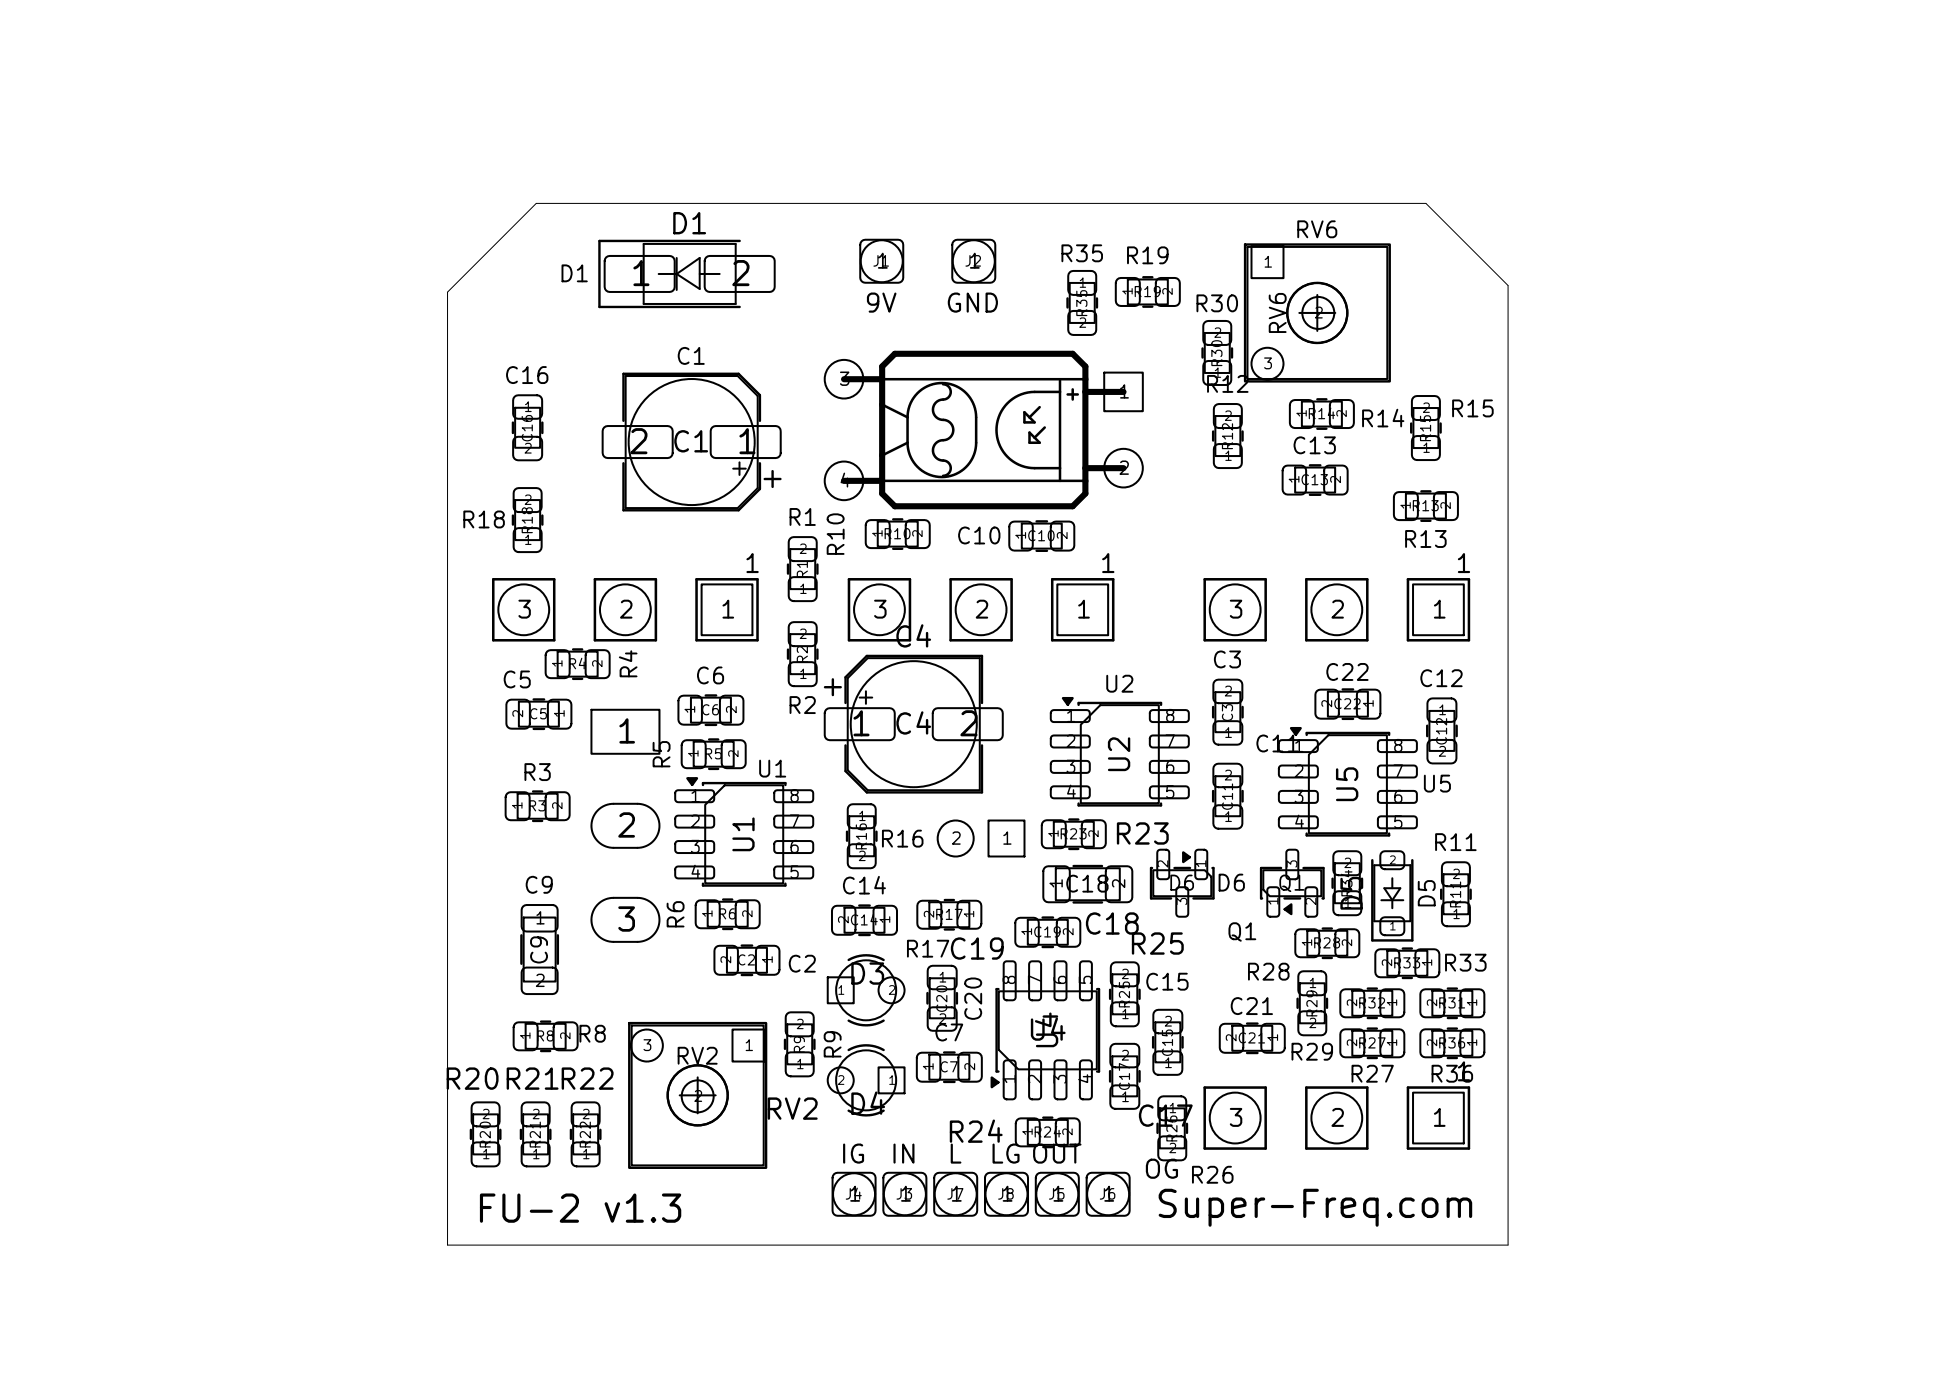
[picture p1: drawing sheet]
<svg xmlns="http://www.w3.org/2000/svg" width="297mm" height="210mm" viewBox="0 0 297 210" stroke-linecap="round" stroke-linejoin="round" font-family="sans-serif">
<defs><g id="words">
<g font-size="4">
<text x="174.9" y="185.8">Super-Freq.com</text>
<text x="71.7" y="186.5">FU-2 v1.3</text>
</g>
<g font-size="3.5">
<text x="95.3" y="44.3">1</text>
<text x="110.5" y="44.3">2</text>
<text x="95" y="69.8">2</text>
<text x="111.4" y="69.8">1</text>
<text x="128.7" y="112.6">1</text>
<text x="145.1" y="112.6">2</text>
</g>
<g font-size="3.4">
<text x="93.2" y="113.7">1</text>
<text x="93.2" y="127.9">2</text>
<text x="93.2" y="142.2">3</text>
</g>
<g font-size="3">
<text x="101.3" y="36.3">D1</text>
<text x="101.6" y="69.4">C1</text>
<text x="135.3" y="99">C4</text>
<text x="135.3" y="112.2">C4</text>
<text x="172.3" y="117.9" transform="rotate(-90 172.3 117.9)">U2</text>
<text x="206.9" y="122.4" transform="rotate(-90 206.9 122.4)">U5</text>
<text x="115.3" y="130" transform="rotate(-90 115.3 130)">U1</text>
<text x="168.7" y="128.9">R23</text>
<text x="164.1" y="142.6">C18</text>
<text x="207.6" y="138.9" transform="rotate(-90 207.6 138.9)">D5</text>
<text x="143.6" y="146.4">C19</text>
<text x="170.9" y="145.6">R25</text>
<text x="128.3" y="150.2">D3</text>
<text x="155.6" y="158.7">U4</text>
<text x="161.3" y="159.8" transform="rotate(-90 161.3 159.8)">U4</text>
<text x="66.9" y="166.1">R20R21R22</text>
<text x="115.7" y="170.7">RV2</text>
<text x="128.3" y="169.9">D4</text>
<text x="172.1" y="171.7">C17</text>
<text x="143.3" y="174.1">R24</text>
</g>
<g font-size="2.7">
<text x="130.9" y="48.1">9V</text>
<text x="143.2" y="48.1">GND</text>
<text x="112.6" y="87.6">1</text>
<text x="166.6" y="87.6">1</text>
<text x="220.6" y="87.6">1</text>
<text x="220.6" y="164.7">1</text>
<text x="127.2" y="177.2">IG</text>
<text x="134.8" y="177.2">IN</text>
<text x="143.5" y="177.2">L</text>
<text x="149.9" y="177.2">LG OUT</text>
<text x="173.3" y="179.5">OG</text>
</g>
<g font-size="2.6">
<text x="78.2" y="94.5">3</text>
<text x="93.6" y="94.5">2</text>
<text x="109" y="94.5">1</text>
<text x="132.2" y="94.5">3</text>
<text x="147.6" y="94.5">2</text>
<text x="163" y="94.5">1</text>
<text x="186.2" y="94.5">3</text>
<text x="201.6" y="94.5">2</text>
<text x="217" y="94.5">1</text>
<text x="186.2" y="171.6">3</text>
<text x="201.6" y="171.6">2</text>
<text x="217" y="171.6">1</text>
</g>
<g font-size="2.4">
<text x="160.4" y="40.4">R35</text>
<text x="170.4" y="40.7">R19</text>
<text x="196.2" y="36.7">RV6</text>
<text x="84.5" y="43.4">D1</text>
<text x="180.9" y="48">R30</text>
<text x="195.9" y="51.2" transform="rotate(-90 195.9 51.2)">RV6</text>
<text x="76.2" y="58.9">C16</text>
<text x="102.3" y="56">C1</text>
<text x="182.5" y="60.2">R12</text>
<text x="206" y="65.4">R14</text>
<text x="219.7" y="63.9">R15</text>
<text x="195.8" y="69.5">C13</text>
<text x="69.6" y="80.8">R18</text>
<text x="119.1" y="80.4">R1</text>
<text x="144.8" y="83.2">C10</text>
<text x="212.6" y="83.7">R13</text>
<text x="128.8" y="84.9" transform="rotate(-90 128.8 84.9)">R10</text>
<text x="75.9" y="105">C5</text>
<text x="97.3" y="103.5" transform="rotate(-90 97.3 103.5)">R4</text>
<text x="105.2" y="104.4">C6</text>
<text x="167.2" y="105.7">U2</text>
<text x="183.7" y="102">C3</text>
<text x="200.7" y="103.9">C22</text>
<text x="215" y="104.9">C12</text>
<text x="119.1" y="108.9">R2</text>
<text x="78.9" y="119.1">R3</text>
<text x="102.4" y="117.1" transform="rotate(-90 102.4 117.1)">R5</text>
<text x="114.5" y="118.6">U1</text>
<text x="190.1" y="114.8">C11</text>
<text x="215.4" y="120.9">U5</text>
<text x="133.2" y="129.2">R16</text>
<text x="217.1" y="129.7">R11</text>
<text x="79.2" y="136.2">C9</text>
<text x="127.4" y="136.3">C14</text>
<text x="161.3" y="136">C18</text>
<text x="184.3" y="135.9">D6</text>
<text x="104.5" y="141.4" transform="rotate(-90 104.5 141.4)">R6</text>
<text x="185.9" y="143.3">Q1</text>
<text x="218.5" y="138.2" transform="rotate(-90 218.5 138.2)">D5</text>
<text x="83.8" y="146.8" transform="rotate(-90 83.8 146.8)">C9</text>
<text x="119.1" y="148.2">C2</text>
<text x="137" y="145.9">R17</text>
<text x="188.7" y="149.4">R28</text>
<text x="218.6" y="148">R33</text>
<text x="149.6" y="155.3" transform="rotate(-90 149.6 155.3)">C20</text>
<text x="173.4" y="150.9">C15</text>
<text x="186.2" y="154.6">C21</text>
<text x="87.3" y="158.8">R8</text>
<text x="128.3" y="161.1" transform="rotate(-90 128.3 161.1)">R9</text>
<text x="141.4" y="158.6">C7</text>
<text x="195.3" y="161.5">R29</text>
<text x="102.2" y="162.1">RV2</text>
<text x="204.4" y="164.9">R27</text>
<text x="216.6" y="164.9">R36</text>
<text x="180.2" y="180.2">R26</text>
</g>
<g font-size="2.2">
<text x="132.7" y="41.3">1</text>
<text x="146.7" y="41.3">1</text>
<text x="177" y="135.7">D6</text>
<text x="193.7" y="135.7">Q1</text>
<text x="128.5" y="182.9">1</text>
<text x="136.2" y="182.9">1</text>
<text x="143.9" y="182.9">1</text>
<text x="151.7" y="182.9">1</text>
<text x="159.4" y="182.9">1</text>
<text x="167.1" y="182.9">1</text>
</g>
<g font-size="2">
<text x="127.1" y="59">3</text>
<text x="169.5" y="61">1</text>
<text x="127.1" y="74.5">4</text>
<text x="169.5" y="72.5">2</text>
</g>
<g font-size="1.8">
<text x="161.5" y="110.1">1</text>
<text x="161.5" y="113.9">2</text>
<text x="176.6" y="113.9">7</text>
<text x="176.6" y="110.1">8</text>
<text x="161.5" y="117.8">3</text>
<text x="176.6" y="117.8">6</text>
<text x="196.1" y="114.6">1</text>
<text x="196.1" y="118.5">2</text>
<text x="211.2" y="118.5">7</text>
<text x="211.2" y="114.6">8</text>
<text x="104.5" y="122.2">1</text>
<text x="119.5" y="122.2">8</text>
<text x="161.5" y="121.6">4</text>
<text x="176.6" y="121.6">5</text>
<text x="196.1" y="122.3">3</text>
<text x="211.2" y="122.3">6</text>
<text x="104.5" y="126.1">2</text>
<text x="104.5" y="129.9">3</text>
<text x="119.5" y="129.9">6</text>
<text x="119.5" y="126.1">7</text>
<text x="144.1" y="128.6">2</text>
<text x="151.8" y="128.6">1</text>
<text x="196.1" y="126.2">4</text>
<text x="211.2" y="126.2">5</text>
<text x="104.5" y="133.8">4</text>
<text x="119.5" y="133.8">5</text>
<text x="161.7" y="135.1" transform="rotate(-90 161.7 135.1)">1</text>
<text x="171.2" y="135.1" transform="rotate(-90 171.2 135.1)">2</text>
<text x="81" y="140.7">1</text>
<text x="154.6" y="149.7" transform="rotate(-90 154.6 149.7)">8</text>
<text x="158.5" y="149.7" transform="rotate(-90 158.5 149.7)">7</text>
<text x="162.3" y="149.7" transform="rotate(-90 162.3 149.7)">6</text>
<text x="166.2" y="149.7" transform="rotate(-90 166.2 149.7)">5</text>
<text x="81" y="150.2">2</text>
<text x="154.6" y="164.8" transform="rotate(-90 154.6 164.8)">1</text>
<text x="158.5" y="164.8" transform="rotate(-90 158.5 164.8)">2</text>
<text x="162.3" y="164.8" transform="rotate(-90 162.3 164.8)">3</text>
<text x="166.2" y="164.8" transform="rotate(-90 166.2 164.8)">4</text>
</g>
<g font-size="1.6">
<text x="132.3" y="40.9">J1</text>
<text x="146.2" y="40.9">J2</text>
<text x="191.5" y="41">1</text>
<text x="199.3" y="48.7">2</text>
<text x="191.5" y="56.4">3</text>
<text x="97.4" y="159.9">3</text>
<text x="112.8" y="159.9">1</text>
<text x="105.1" y="167.6">2</text>
<text x="128.1" y="182.4">J4</text>
<text x="135.8" y="182.4">J3</text>
<text x="143.5" y="182.4">J7</text>
<text x="151.2" y="182.4">J8</text>
<text x="158.9" y="182.4">J5</text>
<text x="166.6" y="182.4">J6</text>
</g>
<g font-size="1.5">
<text x="171.8" y="45.5">R19</text>
<text x="165.4" y="48.4" transform="rotate(-90 165.4 48.4)">R35</text>
<text x="185.9" y="56" transform="rotate(-90 185.9 56)">R30</text>
<text x="79.3" y="62.9">1</text>
<text x="198.2" y="64">R14</text>
<text x="79.3" y="69.2">2</text>
<text x="81.2" y="67.3" transform="rotate(-90 81.2 67.3)">C16</text>
<text x="187.5" y="68.6" transform="rotate(-90 187.5 68.6)">R12</text>
<text x="217.6" y="67.4" transform="rotate(-90 217.6 67.4)">R15</text>
<text x="197.2" y="74">C13</text>
<text x="197.6" y="73.6" transform="rotate(-90 197.6 73.6)">1</text>
<text x="203.9" y="73.6" transform="rotate(-90 203.9 73.6)">2</text>
<text x="214" y="78">R13</text>
<text x="81.2" y="81.3" transform="rotate(-90 81.2 81.3)">R18</text>
<text x="133.8" y="82.2">R10</text>
<text x="155.7" y="82.5">C10</text>
<text x="156.1" y="82.1" transform="rotate(-90 156.1 82.1)">1</text>
<text x="162.4" y="82.1" transform="rotate(-90 162.4 82.1)">2</text>
<text x="123" y="88" transform="rotate(-90 123 88)">R1</text>
<text x="86" y="101.9">R4</text>
<text x="123" y="101" transform="rotate(-90 123 101)">R2</text>
<text x="185.6" y="106">2</text>
<text x="202.5" y="107.6" transform="rotate(-90 202.5 107.6)">2</text>
<text x="208.8" y="107.6" transform="rotate(-90 208.8 107.6)">1</text>
<text x="79.8" y="109.1" transform="rotate(-90 79.8 109.1)">2</text>
<text x="80.1" y="109.5">C5</text>
<text x="86.1" y="109.1" transform="rotate(-90 86.1 109.1)">1</text>
<text x="105.9" y="108.5" transform="rotate(-90 105.9 108.5)">1</text>
<text x="106.2" y="108.9">C6</text>
<text x="112.2" y="108.5" transform="rotate(-90 112.2 108.5)">2</text>
<text x="185.6" y="112.3">1</text>
<text x="187.5" y="109.8" transform="rotate(-90 187.5 109.8)">C3</text>
<text x="202.1" y="108">C22</text>
<text x="218.1" y="108.9">1</text>
<text x="220" y="113.3" transform="rotate(-90 220 113.3)">C12</text>
<text x="106.6" y="115.6">R5</text>
<text x="185.6" y="118.8">2</text>
<text x="218.1" y="115.2">2</text>
<text x="79.9" y="123.5">R3</text>
<text x="185.6" y="125.1">1</text>
<text x="187.5" y="123.2" transform="rotate(-90 187.5 123.2)">C11</text>
<text x="131.9" y="129.3" transform="rotate(-90 131.9 129.3)">R16</text>
<text x="160.5" y="127.7">R23</text>
<text x="177.7" y="131.9" transform="rotate(-90 177.7 131.9)">2</text>
<text x="183.5" y="131.9" transform="rotate(-90 183.5 131.9)">1</text>
<text x="197.3" y="131.9" transform="rotate(-90 197.3 131.9)">3</text>
<text x="180.6" y="137.6" transform="rotate(-90 180.6 137.6)">3</text>
<text x="194.4" y="137.6" transform="rotate(-90 194.4 137.6)">1</text>
<text x="200.2" y="137.6" transform="rotate(-90 200.2 137.6)">2</text>
<text x="205.6" y="136.4" transform="rotate(-90 205.6 136.4)">R34</text>
<text x="108.7" y="139.9">R6</text>
<text x="128.8" y="140.8">C14</text>
<text x="129.2" y="140.4" transform="rotate(-90 129.2 140.4)">2</text>
<text x="135.5" y="140.4" transform="rotate(-90 135.5 140.4)">1</text>
<text x="141.7" y="140">R17</text>
<text x="156.6" y="142.6">C19</text>
<text x="157" y="142.2" transform="rotate(-90 157 142.2)">1</text>
<text x="163.3" y="142.2" transform="rotate(-90 163.3 142.2)">2</text>
<text x="222.1" y="138.1" transform="rotate(-90 222.1 138.1)">R11</text>
<text x="111.3" y="146.4" transform="rotate(-90 111.3 146.4)">2</text>
<text x="111.7" y="146.9">C2</text>
<text x="117.6" y="146.4" transform="rotate(-90 117.6 146.4)">1</text>
<text x="142.3" y="149.5">1</text>
<text x="199" y="144.3">R28</text>
<text x="211.2" y="147.3">R33</text>
<text x="142.3" y="155.8">2</text>
<text x="144.2" y="153.9" transform="rotate(-90 144.2 153.9)">C20</text>
<text x="171.9" y="153.3" transform="rotate(-90 171.9 153.3)">R25</text>
<text x="200.3" y="154.7" transform="rotate(-90 200.3 154.7)">R29</text>
<text x="205.9" y="153.4">R32</text>
<text x="218" y="153.4">R31</text>
<text x="81.1" y="158.4">R8</text>
<text x="122.5" y="160.2" transform="rotate(-90 122.5 160.2)">R9</text>
<text x="170" y="161.3">2</text>
<text x="176.5" y="156.1">2</text>
<text x="178.4" y="160.6" transform="rotate(-90 178.4 160.6)">C15</text>
<text x="187.6" y="158.7">C21</text>
<text x="188" y="158.3" transform="rotate(-90 188 158.3)">2</text>
<text x="194.3" y="158.3" transform="rotate(-90 194.3 158.3)">1</text>
<text x="205.9" y="159.5">R27</text>
<text x="218" y="159.5">R36</text>
<text x="142" y="162.7" transform="rotate(-90 142 162.7)">1</text>
<text x="142.4" y="163.1">C7</text>
<text x="148.3" y="162.7" transform="rotate(-90 148.3 162.7)">2</text>
<text x="170" y="167.6">1</text>
<text x="171.9" y="165.7" transform="rotate(-90 171.9 165.7)">C17</text>
<text x="176.5" y="162.4">1</text>
<text x="156.6" y="173">R24</text>
<text x="179.1" y="173.6" transform="rotate(-90 179.1 173.6)">R26</text>
<text x="74.9" y="174.5" transform="rotate(-90 74.9 174.5)">R20</text>
<text x="82.5" y="174.5" transform="rotate(-90 82.5 174.5)">R21</text>
<text x="90" y="174.5" transform="rotate(-90 90 174.5)">R22</text>
</g>
<g font-size="1.4">
<text x="163.5" y="44">1</text>
<text x="172.2" y="45" transform="rotate(-90 172.2 45)">1</text>
<text x="178.3" y="45" transform="rotate(-90 178.3 45)">2</text>
<text x="163.5" y="50.1">2</text>
<text x="184" y="51.6">2</text>
<text x="184" y="57.7">1</text>
<text x="185.6" y="64.2">2</text>
<text x="198.7" y="63.5" transform="rotate(-90 198.7 63.5)">1</text>
<text x="204.7" y="63.5" transform="rotate(-90 204.7 63.5)">2</text>
<text x="215.7" y="63">2</text>
<text x="185.6" y="70.3">1</text>
<text x="215.7" y="69.1">1</text>
<text x="79.4" y="77">2</text>
<text x="214.5" y="77.5" transform="rotate(-90 214.5 77.5)">1</text>
<text x="220.5" y="77.5" transform="rotate(-90 220.5 77.5)">2</text>
<text x="79.4" y="83">1</text>
<text x="134.3" y="81.8" transform="rotate(-90 134.3 81.8)">1</text>
<text x="140.4" y="81.8" transform="rotate(-90 140.4 81.8)">2</text>
<text x="121.1" y="84.4">2</text>
<text x="121.1" y="90.5">1</text>
<text x="85.7" y="101.5" transform="rotate(-90 85.7 101.5)">1</text>
<text x="91.8" y="101.5" transform="rotate(-90 91.8 101.5)">2</text>
<text x="121.1" y="97.3">2</text>
<text x="121.1" y="103.4">1</text>
<text x="106.4" y="115.2" transform="rotate(-90 106.4 115.2)">1</text>
<text x="112.4" y="115.2" transform="rotate(-90 112.4 115.2)">2</text>
<text x="79.6" y="123" transform="rotate(-90 79.6 123)">1</text>
<text x="85.7" y="123" transform="rotate(-90 85.7 123)">2</text>
<text x="130.1" y="124.9">1</text>
<text x="130.1" y="131">2</text>
<text x="161" y="127.3" transform="rotate(-90 161 127.3)">1</text>
<text x="167.1" y="127.3" transform="rotate(-90 167.1 127.3)">2</text>
<text x="203.8" y="132.1">2</text>
<text x="220.2" y="133.7">2</text>
<text x="108.5" y="139.4" transform="rotate(-90 108.5 139.4)">1</text>
<text x="114.6" y="139.4" transform="rotate(-90 114.6 139.4)">2</text>
<text x="142.1" y="139.5" transform="rotate(-90 142.1 139.5)">2</text>
<text x="148.2" y="139.5" transform="rotate(-90 148.2 139.5)">1</text>
<text x="199.5" y="143.8" transform="rotate(-90 199.5 143.8)">1</text>
<text x="203.8" y="138.1">1</text>
<text x="205.6" y="143.8" transform="rotate(-90 205.6 143.8)">2</text>
<text x="220.2" y="139.8">1</text>
<text x="170" y="148.9">2</text>
<text x="211.6" y="146.9" transform="rotate(-90 211.6 146.9)">2</text>
<text x="217.7" y="146.9" transform="rotate(-90 217.7 146.9)">1</text>
<text x="170" y="155">1</text>
<text x="198.5" y="150.3">1</text>
<text x="206.3" y="152.9" transform="rotate(-90 206.3 152.9)">2</text>
<text x="212.4" y="152.9" transform="rotate(-90 212.4 152.9)">1</text>
<text x="218.5" y="152.9" transform="rotate(-90 218.5 152.9)">2</text>
<text x="224.5" y="152.9" transform="rotate(-90 224.5 152.9)">1</text>
<text x="80.9" y="158" transform="rotate(-90 80.9 158)">1</text>
<text x="86.9" y="158" transform="rotate(-90 86.9 158)">2</text>
<text x="120.7" y="156.5">2</text>
<text x="198.5" y="156.4">2</text>
<text x="206.3" y="159" transform="rotate(-90 206.3 159)">2</text>
<text x="212.4" y="159" transform="rotate(-90 212.4 159)">1</text>
<text x="218.5" y="159" transform="rotate(-90 218.5 159)">2</text>
<text x="224.5" y="159" transform="rotate(-90 224.5 159)">1</text>
<text x="120.7" y="162.6">1</text>
<text x="73" y="170.2">2</text>
<text x="80.6" y="170.2">2</text>
<text x="88.2" y="170.2">2</text>
<text x="157.1" y="172.5" transform="rotate(-90 157.1 172.5)">1</text>
<text x="163.1" y="172.5" transform="rotate(-90 163.1 172.5)">2</text>
<text x="177.2" y="169.3">1</text>
<text x="73" y="176.2">1</text>
<text x="80.6" y="176.2">1</text>
<text x="88.2" y="176.2">1</text>
<text x="177.2" y="175.3">2</text>
</g>
<g font-size="1.3">
<text x="126.9" y="151.3">1</text>
<text x="134.6" y="151.3">2</text>
<text x="126.9" y="164.9">2</text>
<text x="134.6" y="164.9">1</text>
</g>
<g font-size="1.2">
<text x="210.7" y="131.5">2</text>
<text x="210.7" y="141.5">1</text>
</g>
</g></defs>
<g fill="none" stroke="#000" stroke-width=".3">
<path d="M92 39.1l.5-.3h9.1a.76 .76 0 0 1 .8 .8v3.9a.76 .76 0 0 1-.8 .8h-9.1a.76 .76 0 0 1-.7-.8v-3.9zM97.7 37h14v9.1h-14zM102.7 39.1v4.9M107.2 39.1l.5-.3h9.1a.76 .76 0 0 1 .8 .8v3.9a.76 .76 0 0 1-.8 .8h-9.1a.76 .76 0 0 1-.8-.8v-3.9zM130.8 36.6l.5-.2h5a.76 .76 0 0 1 .8 .7v5a.76 .76 0 0 1-.8 .8h-5a.76 .76 0 0 1-.7-.8v-5zM144.7 36.6l.6-.2h5a.76 .76 0 0 1 .7 .7v5a.76 .76 0 0 1-.7 .8h-5a.76 .76 0 0 1-.8-.8v-5zM189.3 37.5h21.2v20h-21.2zM189.9 37.3h4.9v4.9h-4.9zM95 57.1h17l3 3v14l-3 3h-17zM100 41.6h2.7M102.7 41.6l3.5-2.5v4.7zM106.2 41.6h3"/>
<path d="M162.3 41.3l.6-.2h2.7a.76 .76 0 0 1 .8 .8v2.1a.76 .76 0 0 1-.8 .8h-2.7a.76 .76 0 0 1-.8-.8v-2.1zM162.3 47.4l.6-.2h2.7a.76 .76 0 0 1 .8 .7v2.2a.76 .76 0 0 1-.8 .7h-2.7a.76 .76 0 0 1-.8-.7v-2.2zM162.3 42.9h3.8v6.1h-3.8zM167.6 56.5h5.8v5.9h-5.8zM169.6 42.4l.5-.2h2.1a.76 .76 0 0 1 .8 .7v2.8a.76 .76 0 0 1-.8 .7h-2.1a.76 .76 0 0 1-.8-.7v-2.8zM171.2 42.4h6v3.8h-6zM175.6 42.4l.6-.2h2.1a.76 .76 0 0 1 .8 .7v2.8a.76 .76 0 0 1-.8 .7h-2.1a.76 .76 0 0 1-.8-.7v-2.8zM182.8 55l.6-.2h2.7a.76 .76 0 0 1 .8 .7v2.2a.76 .76 0 0 1-.8 .7h-2.7a.76 .76 0 0 1-.8-.7v-2.2zM182.8 48.9l.6-.2h2.7a.76 .76 0 0 1 .8 .8v2.1a.76 .76 0 0 1-.8 .7h-2.7a.76 .76 0 0 1-.8-.7v-2.1zM182.8 50.5h3.8v6.1h-3.8zM197.2 47.5h5.5M199.9 44.8v5.4"/>
<path d="M78.1 60.2l.5-.2h2.9a.76 .76 0 0 1 .8 .7v2.1a.76 .76 0 0 1-.8 .7h-2.9a.76 .76 0 0 1-.7-.7v-2.1zM78.1 66.5l.5-.2h2.9a.76 .76 0 0 1 .8 .7v2.1a.76 .76 0 0 1-.8 .7h-2.9a.76 .76 0 0 1-.7-.7v-2.1zM78.2 74.3l.5-.2h2.7a.76 .76 0 0 1 .8 .7v2.1a.76 .76 0 0 1-.8 .8h-2.7a.76 .76 0 0 1-.7-.8v-2.1zM78.2 75.9h3.8v6.1h-3.8zM78.2 61.9h3.8v6h-3.8zM91.7 64.9l.5-.3h9.1a.76 .76 0 0 1 .8 .8v3.3a.76 .76 0 0 1-.8 .8h-9.1a.76 .76 0 0 1-.7-.8v-3.3zM108.1 64.9l.5-.3h9.1a.76 .76 0 0 1 .8 .8v3.3a.76 .76 0 0 1-.8 .8h-9.1a.76 .76 0 0 1-.7-.8v-3.3zM111.3 71.1h1.9M112.2 70.2v1.9M131.6 79.1l.5-.2h2.2a.76 .76 0 0 1 .7 .8v2.7a.76 .76 0 0 1-.7 .8h-2.2a.76 .76 0 0 1-.7-.8v-2.7zM133.2 79.1h6.1v3.8h-6.1zM137.7 79.1l.5-.2h2.1a.76 .76 0 0 1 .8 .8v2.7a.76 .76 0 0 1-.8 .8h-2.1a.76 .76 0 0 1-.7-.8v-2.7z"/>
<path d="M153.4 79.4l.5-.3h2.1a.76 .76 0 0 1 .7 .8v2.9a.76 .76 0 0 1-.7 .7h-2.1a.76 .76 0 0 1-.7-.7v-2.9zM155.1 79.4h6v3.8h-6zM159.7 79.4l.5-.3h2.1a.76 .76 0 0 1 .7 .8v2.9a.76 .76 0 0 1-.7 .7h-2.1a.76 .76 0 0 1-.7-.7v-2.9zM184.4 67.6l.6-.2h2.7a.76 .76 0 0 1 .8 .7v2.2a.76 .76 0 0 1-.8 .7h-2.7a.76 .76 0 0 1-.8-.7v-2.2zM184.4 61.5l.6-.2h2.7a.76 .76 0 0 1 .8 .8v2.1a.76 .76 0 0 1-.8 .8h-2.7a.76 .76 0 0 1-.8-.8v-2.1zM184.4 63.1h3.8v6.1h-3.8zM194.9 70.9l.5-.3h2.1a.76 .76 0 0 1 .7 .8v2.9a.76 .76 0 0 1-.7 .7h-2.1a.76 .76 0 0 1-.7-.7v-2.9zM196 60.9l.5-.2h2.1a.76 .76 0 0 1 .8 .8v2.7a.76 .76 0 0 1-.8 .8h-2.1a.76 .76 0 0 1-.7-.8v-2.7zM196.6 70.9h6v3.8h-6zM197.6 60.9h6.1v3.8h-6.1zM201.2 70.9l.5-.3h2.1a.76 .76 0 0 1 .7 .8v2.9a.76 .76 0 0 1-.7 .7h-2.1a.76 .76 0 0 1-.7-.7v-2.9zM202.1 60.9l.5-.2h2.1a.76 .76 0 0 1 .8 .8v2.7a.76 .76 0 0 1-.8 .8h-2.1a.76 .76 0 0 1-.8-.8v-2.7z"/>
<path d="M211.8 74.9l.5-.2h2.1a.76 .76 0 0 1 .8 .7v2.8a.76 .76 0 0 1-.8 .7h-2.1a.76 .76 0 0 1-.8-.7v-2.8zM213.4 74.9h6v3.8h-6zM214.5 66.4l.5-.2h2.8a.76 .76 0 0 1 .7 .7v2.1a.76 .76 0 0 1-.7 .8h-2.8a.76 .76 0 0 1-.7-.8v-2.1zM214.5 60.3l.5-.2h2.8a.76 .76 0 0 1 .7 .8v2.1a.76 .76 0 0 1-.7 .7h-2.8a.76 .76 0 0 1-.7-.7v-2.1zM214.5 61.9h3.8v6.1h-3.8zM217.8 74.9l.6-.2h2.1a.76 .76 0 0 1 .8 .7v2.8a.76 .76 0 0 1-.8 .7h-2.1a.76 .76 0 0 1-.8-.7v-2.8zM78.2 80.4l.5-.3h2.7a.76 .76 0 0 1 .8 .8v2.1a.76 .76 0 0 1-.8 .8h-2.7a.76 .76 0 0 1-.7-.8v-2.1zM83 98.9l.6-.2h2.1a.76 .76 0 0 1 .8 .7v2.7a.76 .76 0 0 1-.8 .8h-2.1a.76 .76 0 0 1-.8-.8v-2.7zM84.6 98.9h6.1v3.8h-6.1zM89.1 98.9l.5-.2h2.2a.76 .76 0 0 1 .7 .7v2.7a.76 .76 0 0 1-.7 .8h-2.2a.76 .76 0 0 1-.7-.8v-2.7zM106.5 88.7h7.7v7.7h-7.7zM119.9 94.6l.6-.2h2.7a.76 .76 0 0 1 .7 .8v2.1a.76 .76 0 0 1-.7 .7h-2.7a.76 .76 0 0 1-.8-.7v-2.1z"/>
<path d="M119.9 87.8l.6-.2h2.7a.76 .76 0 0 1 .7 .7v2.2a.76 .76 0 0 1-.7 .7h-2.7a.76 .76 0 0 1-.8-.7v-2.2zM119.9 81.7l.6-.2h2.7a.76 .76 0 0 1 .7 .8v2.1a.76 .76 0 0 1-.7 .7h-2.7a.76 .76 0 0 1-.8-.7v-2.1zM119.9 96.2h3.8v6.1h-3.8zM119.9 83.3h3.8v6.1h-3.8zM131.7 99.9h17v20h-17l-3-3v-14zM160.5 88.7h7.7v7.7h-7.7zM214.4 88.7h7.8v7.7h-7.8zM77.1 106.4l.5-.2h2.1a.76 .76 0 0 1 .7 .7v2.9a.76 .76 0 0 1-.7 .8h-2.1a.76 .76 0 0 1-.8-.8v-2.9zM78.7 106.5h6.1v3.8h-6.1zM83.4 106.4l.5-.2h2.1a.76 .76 0 0 1 .7 .7v2.9a.76 .76 0 0 1-.7 .8h-2.1a.76 .76 0 0 1-.7-.8v-2.9zM89.8 107.7h10.3v6.7h-10.3zM103.2 105.8l.5-.2h2.1a.76 .76 0 0 1 .7 .7v2.9a.76 .76 0 0 1-.7 .8h-2.1a.76 .76 0 0 1-.7-.8v-2.9z"/>
<path d="M103.7 112.5l.5-.2h2.1a.76 .76 0 0 1 .8 .8v2.7a.76 .76 0 0 1-.8 .8h-2.1a.76 .76 0 0 1-.7-.8v-2.7zM104.9 105.9h6v3.8h-6zM105.3 112.5h6v3.8h-6zM109.5 105.8l.5-.2h2.1a.76 .76 0 0 1 .7 .7v2.9a.76 .76 0 0 1-.7 .8h-2.1a.76 .76 0 0 1-.7-.8v-2.9zM109.7 112.5l.6-.2h2.1a.76 .76 0 0 1 .8 .8v2.7a.76 .76 0 0 1-.8 .8h-2.1a.76 .76 0 0 1-.8-.8v-2.7zM110 119.2h8.9v14.8h-11.9v-11.9zM119.9 100.7l.6-.2h2.7a.76 .76 0 0 1 .7 .7v2.2a.76 .76 0 0 1-.7 .7h-2.7a.76 .76 0 0 1-.8-.7v-2.2zM125.4 107.7l.5-.2h9.1a.76 .76 0 0 1 .8 .7v3.4a.76 .76 0 0 1-.8 .7h-9.1a.76 .76 0 0 1-.7-.7v-3.4zM130.5 105.8h1.9M131.4 104.9v1.9M141.8 107.7l.5-.2h9.1a.76 .76 0 0 1 .8 .7v3.4a.76 .76 0 0 1-.8 .7h-9.1a.76 .76 0 0 1-.7-.7v-3.4zM159.6 107.9l.3-.2h5a.46 .46 0 0 1 .5 .5v.9a.46 .46 0 0 1-.5 .5h-5a.46 .46 0 0 1-.4-.5v-.9z"/>
<path d="M159.6 111.7l.3-.1h5a.46 .46 0 0 1 .5 .5v.9a.46 .46 0 0 1-.5 .4h-5a.46 .46 0 0 1-.4-.4v-.9zM159.6 115.6l.3-.1h5a.46 .46 0 0 1 .5 .4v.9a.46 .46 0 0 1-.5 .5h-5a.46 .46 0 0 1-.4-.5v-.9zM159.6 119.4l.3-.1h5a.46 .46 0 0 1 .5 .5v.9a.46 .46 0 0 1-.5 .4h-5a.46 .46 0 0 1-.4-.4v-.9zM167 107h8.9v14.9h-11.9v-11.9zM174.6 119.4l.4-.1h5a.46 .46 0 0 1 .4 .5v.9a.46 .46 0 0 1-.4 .4h-5a.46 .46 0 0 1-.5-.4v-.9zM174.6 115.6l.4-.1h5a.46 .46 0 0 1 .4 .4v.9a.46 .46 0 0 1-.4 .5h-5a.46 .46 0 0 1-.5-.5v-.9zM174.6 111.7l.4-.1h5a.46 .46 0 0 1 .4 .5v.9a.46 .46 0 0 1-.4 .4h-5a.46 .46 0 0 1-.5-.4v-.9zM174.6 107.9l.4-.2h5a.46 .46 0 0 1 .4 .5v.9a.46 .46 0 0 1-.4 .5h-5a.46 .46 0 0 1-.5-.5v-.9zM184.4 109.7l.5-.3h2.9a.76 .76 0 0 1 .7 .8v2a.76 .76 0 0 1-.7 .8h-2.9a.76 .76 0 0 1-.8-.8v-2zM184.4 103.4l.5-.3h2.9a.76 .76 0 0 1 .7 .8v2a.76 .76 0 0 1-.7 .8h-2.9a.76 .76 0 0 1-.8-.8v-2zM184.4 116.1l.5-.2h2.9a.76 .76 0 0 1 .7 .7v2.1a.76 .76 0 0 1-.7 .8h-2.9a.76 .76 0 0 1-.8-.8v-2.1zM184.4 105h3.8v6.1h-3.8z"/>
<path d="M184.4 117.8h3.8v6.1h-3.8zM194.2 112.4l.3-.1h5.1a.46 .46 0 0 1 .4 .5v.9a.46 .46 0 0 1-.4 .4h-5.1a.46 .46 0 0 1-.4-.4v-.9zM194.2 116.3l.3-.1h5.1a.46 .46 0 0 1 .4 .4v.9a.46 .46 0 0 1-.4 .5h-5.1a.46 .46 0 0 1-.4-.5v-.9zM199.9 104.9l.5-.3h2a.76 .76 0 0 1 .8 .8v2.9a.76 .76 0 0 1-.8 .8h-2a.76 .76 0 0 1-.8-.8v-2.9zM201.5 105h6.1v3.7h-6.1zM201.6 111.6h8.9v14.8h-11.9v-11.9zM206.2 104.9l.5-.3h2a.76 .76 0 0 1 .8 .8v2.9a.76 .76 0 0 1-.8 .8h-2a.76 .76 0 0 1-.8-.8v-2.9zM209.2 116.3l.4-.1h5a.46 .46 0 0 1 .4 .4v.9a.46 .46 0 0 1-.4 .5h-5a.46 .46 0 0 1-.5-.5v-.9zM209.2 112.4l.4-.1h5a.46 .46 0 0 1 .4 .5v.9a.46 .46 0 0 1-.4 .4h-5a.46 .46 0 0 1-.5-.4v-.9zM216.9 106.2l.5-.2h2.9a.76 .76 0 0 1 .7 .7v2.1a.76 .76 0 0 1-.7 .7h-2.9a.76 .76 0 0 1-.8-.7v-2.1zM216.9 112.5l.5-.2h2.9a.76 .76 0 0 1 .7 .7v2.1a.76 .76 0 0 1-.7 .7h-2.9a.76 .76 0 0 1-.8-.7v-2.1zM216.9 107.9h3.8v6h-3.8z"/>
<path d="M77 120.4l.5-.2h2.1a.76 .76 0 0 1 .8 .8v2.7a.76 .76 0 0 1-.8 .8h-2.1a.76 .76 0 0 1-.8-.8v-2.7zM78.6 120.4h6v3.8h-6zM79.4 137.5l.5-.2h4a.76 .76 0 0 1 .7 .8v2.5a.76 .76 0 0 1-.7 .7h-4a.76 .76 0 0 1-.7-.7v-2.5zM79.5 139.2h4.8v9.7h-4.8zM83 120.4l.6-.2h2.1a.76 .76 0 0 1 .8 .8v2.7a.76 .76 0 0 1-.8 .8h-2.1a.76 .76 0 0 1-.8-.8v-2.7zM90.7 122.9a3.3 3.3 0 0 1 2.4-.9h3.6a3.3 3.3 0 0 1 3.4 3.3 3.3 3.3 0 0 1-3.4 3.4h-3.6a3.3 3.3 0 0 1-3.1-2.1 3.3 3.3 0 0 1 .7-3.7zM90.7 137.2a3.3 3.3 0 0 1 2.4-1h3.6a3.3 3.3 0 0 1 3.4 3.4 3.3 3.3 0 0 1-3.4 3.3h-3.6a3.3 3.3 0 0 1-3.1-2 3.3 3.3 0 0 1 .7-3.7zM102.6 120l.3-.1h5a.46 .46 0 0 1 .5 .5v.9a.46 .46 0 0 1-.5 .4h-5a.46 .46 0 0 1-.4-.4v-.9zM102.6 123.9l.3-.1h5a.46 .46 0 0 1 .5 .4v.9a.46 .46 0 0 1-.5 .5h-5a.46 .46 0 0 1-.4-.5v-.9zM102.6 127.8l.3-.2h5a.46 .46 0 0 1 .5 .5v.9a.46 .46 0 0 1-.5 .4h-5a.46 .46 0 0 1-.4-.4v-.9zM102.6 131.6l.3-.1h5a.46 .46 0 0 1 .5 .4v.9a.46 .46 0 0 1-.5 .5h-5a.46 .46 0 0 1-.4-.5v-.9zM105.8 136.8l.5-.2h2.2a.76 .76 0 0 1 .7 .8v2.7a.76 .76 0 0 1-.7 .8h-2.2a.76 .76 0 0 1-.7-.8v-2.7z"/>
<path d="M107.4 136.8h6.1v3.8h-6.1zM111.9 136.8l.5-.2h2.1a.76 .76 0 0 1 .8 .8v2.7a.76 .76 0 0 1-.8 .8h-2.1a.76 .76 0 0 1-.7-.8v-2.7zM117.6 131.6l.4-.1h5a.46 .46 0 0 1 .4 .4v.9a.46 .46 0 0 1-.4 .5h-5a.46 .46 0 0 1-.5-.5v-.9zM117.6 127.8l.4-.2h5a.46 .46 0 0 1 .4 .5v.9a.46 .46 0 0 1-.4 .4h-5a.46 .46 0 0 1-.5-.4v-.9zM117.6 123.9l.4-.1h5a.46 .46 0 0 1 .4 .4v.9a.46 .46 0 0 1-.4 .5h-5a.46 .46 0 0 1-.5-.5v-.9zM117.6 120l.4-.1h5a.46 .46 0 0 1 .4 .5v.9a.46 .46 0 0 1-.4 .4h-5a.46 .46 0 0 1-.5-.4v-.9zM126.5 137.7l.5-.3h2.1a.76 .76 0 0 1 .7 .8v2.9a.76 .76 0 0 1-.7 .7h-2.1a.76 .76 0 0 1-.7-.7v-2.9zM128.2 137.7h6v3.8h-6zM128.9 122.3l.5-.3h2.7a.76 .76 0 0 1 .8 .8v2.1a.76 .76 0 0 1-.8 .8h-2.7a.76 .76 0 0 1-.7-.8v-2.1zM128.9 128.3l.5-.2h2.7a.76 .76 0 0 1 .8 .8v2.1a.76 .76 0 0 1-.8 .7h-2.7a.76 .76 0 0 1-.7-.7v-2.1zM128.9 123.9h3.8v6h-3.8zM132.8 137.7l.5-.3h2.1a.76 .76 0 0 1 .7 .8v2.9a.76 .76 0 0 1-.7 .7h-2.1a.76 .76 0 0 1-.7-.7v-2.9z"/>
<path d="M139.4 136.9l.6-.2h2.1a.76 .76 0 0 1 .8 .7v2.8a.76 .76 0 0 1-.8 .7h-2.1a.76 .76 0 0 1-.8-.7v-2.8zM141 136.9h6.1v3.8h-6.1zM145.5 136.9l.5-.2h2.2a.76 .76 0 0 1 .7 .7v2.8a.76 .76 0 0 1-.7 .7h-2.2a.76 .76 0 0 1-.7-.7v-2.8zM150 124.5h5.5v5.5h-5.5zM154.3 139.5l.5-.2h2.1a.76 .76 0 0 1 .8 .7v2.9a.76 .76 0 0 1-.8 .8h-2.1a.76 .76 0 0 1-.7-.8v-2.9zM156 139.6h6.1v3.8h-6.1zM158.3 124.7l.6-.2h2.1a.76 .76 0 0 1 .8 .7v2.8a.76 .76 0 0 1-.8 .7h-2.1a.76 .76 0 0 1-.8-.7v-2.8zM158.6 131.7l.5-.3h2.5a.76 .76 0 0 1 .8 .8v3.9a.76 .76 0 0 1-.8 .8h-2.5a.76 .76 0 0 1-.8-.8v-3.9zM159.9 124.7h6.1v3.8h-6.1zM160.2 131.7h9.7v4.9h-9.7zM160.6 139.5l.5-.2h2.1a.76 .76 0 0 1 .8 .7v2.9a.76 .76 0 0 1-.8 .8h-2.1a.76 .76 0 0 1-.7-.8v-2.9zM164.4 124.7l.5-.2h2.2a.76 .76 0 0 1 .7 .7v2.8a.76 .76 0 0 1-.7 .7h-2.2a.76 .76 0 0 1-.7-.7v-2.8z"/>
<path d="M168 131.7l.6-.3h2.5a.76 .76 0 0 1 .7 .8v3.9a.76 .76 0 0 1-.7 .8h-2.5a.76 .76 0 0 1-.8-.8v-3.9zM175 132h7.8l1 1v3h-8.8zM175.8 129.1l.3-.2h.9a.46 .46 0 0 1 .5 .5v3.6a.46 .46 0 0 1-.5 .4h-.9a.46 .46 0 0 1-.5-.4v-3.6zM178.6 134.8l.4-.2h.9a.46 .46 0 0 1 .4 .5v3.6a.46 .46 0 0 1-.4 .4h-.9a.46 .46 0 0 1-.5-.4v-3.6zM181.5 129.1l.4-.2h.9a.46 .46 0 0 1 .4 .5v3.6a.46 .46 0 0 1-.4 .4h-.9a.46 .46 0 0 1-.5-.4v-3.6zM184.4 122.4l.5-.2h2.9a.76 .76 0 0 1 .7 .7v2.1a.76 .76 0 0 1-.7 .8h-2.9a.76 .76 0 0 1-.8-.8v-2.1zM191.7 132h8.8v4h-7.8l-1-1zM192.5 134.8l.3-.2h.9a.46 .46 0 0 1 .5 .5v3.6a.46 .46 0 0 1-.5 .4h-.9a.46 .46 0 0 1-.5-.4v-3.6zM194.2 120.1l.3-.1h5.1a.46 .46 0 0 1 .4 .5v.9a.46 .46 0 0 1-.4 .4h-5.1a.46 .46 0 0 1-.4-.4v-.9zM194.2 124l.3-.1h5.1a.46 .46 0 0 1 .4 .4v.9a.46 .46 0 0 1-.4 .5h-5.1a.46 .46 0 0 1-.4-.5v-.9zM195.3 129.1l.4-.2h.9a.46 .46 0 0 1 .4 .5v3.6a.46 .46 0 0 1-.4 .4h-.9a.46 .46 0 0 1-.5-.4v-3.6zM198.2 134.8l.4-.2h.9a.46 .46 0 0 1 .4 .5v3.6a.46 .46 0 0 1-.4 .4h-.9a.46 .46 0 0 1-.5-.4v-3.6z"/>
<path d="M202.6 135.5l.5-.3h2.7a.76 .76 0 0 1 .8 .8v2.1a.76 .76 0 0 1-.8 .8h-2.7a.76 .76 0 0 1-.8-.8v-2.1zM202.6 129.4l.5-.2h2.7a.76 .76 0 0 1 .8 .7v2.1a.76 .76 0 0 1-.8 .8h-2.7a.76 .76 0 0 1-.8-.8v-2.1zM202.6 131h3.8v6.1h-3.8zM208.6 131.3h5.4v8.5h-5.4zM209.2 124l.4-.1h5a.46 .46 0 0 1 .4 .4v.9a.46 .46 0 0 1-.4 .5h-5a.46 .46 0 0 1-.5-.5v-.9zM209.2 120.1l.4-.1h5a.46 .46 0 0 1 .4 .5v.9a.46 .46 0 0 1-.4 .4h-5a.46 .46 0 0 1-.5-.4v-.9zM209.6 136.6h3.4M209.7 139.4l.5-.2h2.2a.68 .68 0 0 1 .7 .7v1.3a.68 .68 0 0 1-.7 .7h-2.2a.68 .68 0 0 1-.7-.7v-1.3zM209.7 129.4l.5-.2h2.2a.68 .68 0 0 1 .7 .6v1.4a.68 .68 0 0 1-.7 .7h-2.2a.68 .68 0 0 1-.7-.7v-1.4zM210.1 134.8h2.4l-1.2 1.8zM211.3 133.3v1.5M211.3 136.6v1.2"/>
<path d="M219.1 137.1l.5-.2h2.7a.76 .76 0 0 1 .8 .8v2.1a.76 .76 0 0 1-.8 .8h-2.7a.76 .76 0 0 1-.8-.8v-2.1zM219.1 131.1l.5-.3h2.7a.76 .76 0 0 1 .8 .8v2.1a.76 .76 0 0 1-.8 .8h-2.7a.76 .76 0 0 1-.8-.8v-2.1zM219.1 132.7h3.8v6h-3.8zM78.2 155.3l.5-.2h2.1a.76 .76 0 0 1 .8 .8v2.7a.76 .76 0 0 1-.8 .8h-2.1a.76 .76 0 0 1-.7-.8v-2.7zM79.4 147l.5-.2h4a.76 .76 0 0 1 .7 .8v2.5a.76 .76 0 0 1-.7 .7h-4a.76 .76 0 0 1-.7-.7v-2.5zM79.8 155.4h6v3.7h-6zM84.2 155.3l.6-.2h2.1a.76 .76 0 0 1 .8 .8v2.7a.76 .76 0 0 1-.8 .8h-2.1a.76 .76 0 0 1-.8-.8v-2.7zM95.9 155.6h20v21.2h-20zM108.6 143.7l.6-.2h2a.76 .76 0 0 1 .8 .8v2.9a.76 .76 0 0 1-.8 .7h-2a.76 .76 0 0 1-.8-.7v-2.9zM110.3 143.8h6.1v3.8h-6.1zM111.2 156.2h4.8v4.9h-4.8zM114.9 143.7l.6-.2h2a.76 .76 0 0 1 .8 .8v2.9a.76 .76 0 0 1-.8 .7h-2a.76 .76 0 0 1-.8-.7v-2.9z"/>
<path d="M119.5 159.9l.5-.2h2.7a.76 .76 0 0 1 .8 .7v2.2a.76 .76 0 0 1-.8 .7h-2.7a.76 .76 0 0 1-.8-.7v-2.2zM119.5 153.8l.5-.2h2.7a.76 .76 0 0 1 .8 .8v2.1a.76 .76 0 0 1-.8 .8h-2.7a.76 .76 0 0 1-.8-.8v-2.1zM119.5 155.4h3.8v6.1h-3.8zM125.6 148.3h4v3.9h-4zM139.4 160l.5-.3h2.1a.76 .76 0 0 1 .7 .8v2.9a.76 .76 0 0 1-.7 .7h-2.1a.76 .76 0 0 1-.8-.7v-2.9zM141 146.8l.5-.3h2.9a.76 .76 0 0 1 .8 .8v2.1a.76 .76 0 0 1-.8 .7h-2.9a.76 .76 0 0 1-.7-.7v-2.1zM141 153.1l.5-.3h2.9a.76 .76 0 0 1 .8 .8v2.1a.76 .76 0 0 1-.8 .7h-2.9a.76 .76 0 0 1-.7-.7v-2.1zM141.1 148.4h3.8v6.1h-3.8zM145.7 160l.5-.3h2.1a.76 .76 0 0 1 .7 .8v2.9a.76 .76 0 0 1-.7 .7h-2.1a.76 .76 0 0 1-.8-.7v-2.9zM151.6 150.4h14.9v11.9h-12l-2.9-3zM152.5 146l.3-.1h.9a.46 .46 0 0 1 .4 .4v5a.46 .46 0 0 1-.4 .5h-.9a.46 .46 0 0 1-.5-.5v-5zM156.3 146l.3-.1h.9a.46 .46 0 0 1 .5 .4v5a.46 .46 0 0 1-.5 .5h-.9a.46 .46 0 0 1-.4-.5v-5z"/>
<path d="M160.2 146l.3-.1h.9a.46 .46 0 0 1 .5 .4v5a.46 .46 0 0 1-.5 .5h-.9a.46 .46 0 0 1-.5-.5v-5zM164 146l.3-.1h1a.46 .46 0 0 1 .4 .4v5a.46 .46 0 0 1-.4 .5h-1a.46 .46 0 0 1-.4-.5v-5zM168.7 158.6l.6-.2h2.9a.76 .76 0 0 1 .7 .7v2.1a.76 .76 0 0 1-.7 .8h-2.9a.76 .76 0 0 1-.8-.8v-2.1zM168.8 152.3l.5-.2h2.8a.76 .76 0 0 1 .7 .7v2.2a.76 .76 0 0 1-.7 .7h-2.8a.76 .76 0 0 1-.7-.7v-2.2zM168.8 146.2l.5-.2h2.8a.76 .76 0 0 1 .7 .8v2.1a.76 .76 0 0 1-.7 .8h-2.8a.76 .76 0 0 1-.7-.8v-2.1zM168.8 147.8h3.8v6.1h-3.8zM175.3 159.8l.5-.3h2.9a.76 .76 0 0 1 .7 .8v2a.76 .76 0 0 1-.7 .8h-2.9a.76 .76 0 0 1-.8-.8v-2zM175.3 153.5l.5-.3h2.9a.76 .76 0 0 1 .7 .8v2a.76 .76 0 0 1-.7 .8h-2.9a.76 .76 0 0 1-.8-.8v-2zM175.3 155.1h3.8v6.1h-3.8zM185.3 155.6l.6-.3h2a.76 .76 0 0 1 .8 .8v2.9a.76 .76 0 0 1-.8 .8h-2a.76 .76 0 0 1-.8-.8v-2.9zM187 155.7h6.1v3.7h-6.1zM191.6 155.6l.6-.3h2a.76 .76 0 0 1 .8 .8v2.9a.76 .76 0 0 1-.8 .8h-2a.76 .76 0 0 1-.8-.8v-2.9z"/>
<path d="M196.8 141.2l.5-.2h2.2a.76 .76 0 0 1 .7 .8v2.7a.76 .76 0 0 1-.7 .8h-2.2a.76 .76 0 0 1-.7-.8v-2.7zM197.3 147.6l.5-.2h2.7a.76 .76 0 0 1 .8 .7v2.2a.76 .76 0 0 1-.8 .7h-2.7a.76 .76 0 0 1-.8-.7v-2.2zM197.3 153.7l.5-.2h2.7a.76 .76 0 0 1 .8 .7v2.1a.76 .76 0 0 1-.8 .8h-2.7a.76 .76 0 0 1-.8-.8v-2.1zM197.3 149.2h3.8v6.1h-3.8zM198.4 141.2h6.1v3.8h-6.1zM202.9 141.2l.5-.2h2.1a.76 .76 0 0 1 .8 .8v2.7a.76 .76 0 0 1-.8 .8h-2.1a.76 .76 0 0 1-.7-.8v-2.7zM203.6 150.3l.6-.2h2.1a.76 .76 0 0 1 .8 .8v2.7a.76 .76 0 0 1-.8 .8h-2.1a.76 .76 0 0 1-.8-.8v-2.7zM203.6 156.4l.6-.2h2.1a.76 .76 0 0 1 .8 .7v2.8a.76 .76 0 0 1-.8 .7h-2.1a.76 .76 0 0 1-.8-.7v-2.8zM205.2 150.3h6.1v3.8h-6.1zM205.2 156.4h6.1v3.8h-6.1zM208.9 144.3l.6-.3h2.1a.76 .76 0 0 1 .8 .8v2.7a.76 .76 0 0 1-.8 .8h-2.1a.76 .76 0 0 1-.8-.8v-2.7zM209.7 150.3l.5-.2h2.2a.76 .76 0 0 1 .7 .8v2.7a.76 .76 0 0 1-.7 .8h-2.2a.76 .76 0 0 1-.7-.8v-2.7z"/>
<path d="M209.7 156.4l.5-.2h2.2a.76 .76 0 0 1 .7 .7v2.8a.76 .76 0 0 1-.7 .7h-2.2a.76 .76 0 0 1-.7-.7v-2.8zM210.5 144.3h6.1v3.8h-6.1zM215 144.3l.6-.3h2.1a.76 .76 0 0 1 .7 .8v2.7a.76 .76 0 0 1-.7 .8h-2.1a.76 .76 0 0 1-.8-.8v-2.7zM215.8 156.4l.5-.2h2.1a.76 .76 0 0 1 .8 .7v2.8a.76 .76 0 0 1-.8 .7h-2.1a.76 .76 0 0 1-.7-.7v-2.8zM215.8 150.3l.5-.2h2.1a.76 .76 0 0 1 .8 .8v2.7a.76 .76 0 0 1-.8 .8h-2.1a.76 .76 0 0 1-.7-.8v-2.7zM217.4 156.4h6.1v3.8h-6.1zM217.4 150.3h6.1v3.8h-6.1zM221.9 156.4l.5-.2h2.1a.76 .76 0 0 1 .8 .7v2.8a.76 .76 0 0 1-.8 .7h-2.1a.76 .76 0 0 1-.8-.7v-2.8zM221.9 150.3l.5-.2h2.1a.76 .76 0 0 1 .8 .8v2.7a.76 .76 0 0 1-.8 .8h-2.1a.76 .76 0 0 1-.8-.8v-2.7zM71.8 173.6l.5-.3h2.8a.76 .76 0 0 1 .7 .8v2.1a.76 .76 0 0 1-.7 .8h-2.8a.76 .76 0 0 1-.7-.8v-2.1zM71.8 167.5l.5-.2h2.8a.76 .76 0 0 1 .7 .7v2.2a.76 .76 0 0 1-.7 .7h-2.8a.76 .76 0 0 1-.7-.7v-2.2zM71.8 169.1h3.8v6.1h-3.8z"/>
<path d="M79.4 173.6l.5-.3h2.8a.76 .76 0 0 1 .7 .8v2.1a.76 .76 0 0 1-.7 .8h-2.8a.76 .76 0 0 1-.7-.8v-2.1zM79.4 167.5l.5-.2h2.8a.76 .76 0 0 1 .7 .7v2.2a.76 .76 0 0 1-.7 .7h-2.8a.76 .76 0 0 1-.7-.7v-2.2zM79.4 169.1h3.8v6.1h-3.8zM87 173.6l.5-.3h2.7a.76 .76 0 0 1 .8 .8v2.1a.76 .76 0 0 1-.8 .8h-2.7a.76 .76 0 0 1-.7-.8v-2.1zM87 167.5l.5-.2h2.7a.76 .76 0 0 1 .8 .7v2.2a.76 .76 0 0 1-.8 .7h-2.7a.76 .76 0 0 1-.7-.7v-2.2zM87 169.1h3.8v6.1h-3.8zM103.2 166.2h5.4M105.9 163.5v5.4M126.6 178.2l.5-.2h5a.76 .76 0 0 1 .8 .7v5a.76 .76 0 0 1-.8 .8h-5a.76 .76 0 0 1-.7-.8v-5zM133.3 162h4v3.9h-4zM134.3 178.2l.5-.2h5a.76 .76 0 0 1 .8 .7v5a.76 .76 0 0 1-.8 .8h-5a.76 .76 0 0 1-.7-.8v-5zM141 160h6.1v3.8h-6.1z"/>
<path d="M142 178.2l.5-.2h5a.76 .76 0 0 1 .8 .7v5a.76 .76 0 0 1-.8 .8h-5a.76 .76 0 0 1-.7-.8v-5zM149.7 178.2l.5-.2h5.1a.76 .76 0 0 1 .7 .7v5a.76 .76 0 0 1-.7 .8h-5.1a.76 .76 0 0 1-.7-.8v-5zM152.5 161l.3-.1h.9a.46 .46 0 0 1 .4 .5v5a.46 .46 0 0 1-.4 .4h-.9a.46 .46 0 0 1-.5-.4v-5zM154.4 169.9l.5-.2h2.1a.76 .76 0 0 1 .8 .8v2.7a.76 .76 0 0 1-.8 .8h-2.1a.76 .76 0 0 1-.7-.8v-2.7zM156 169.9h6.1v3.8h-6.1zM156.3 161l.3-.1h.9a.46 .46 0 0 1 .5 .5v5a.46 .46 0 0 1-.5 .4h-.9a.46 .46 0 0 1-.4-.4v-5zM157.4 178.2l.6-.2h5a.76 .76 0 0 1 .7 .7v5a.76 .76 0 0 1-.7 .8h-5a.76 .76 0 0 1-.8-.8v-5zM160.2 161l.3-.1h.9a.46 .46 0 0 1 .5 .5v5a.46 .46 0 0 1-.5 .4h-.9a.46 .46 0 0 1-.5-.4v-5zM160.5 169.9l.5-.2h2.1a.76 .76 0 0 1 .8 .8v2.7a.76 .76 0 0 1-.8 .8h-2.1a.76 .76 0 0 1-.8-.8v-2.7zM164 161l.3-.1h1a.46 .46 0 0 1 .4 .5v5a.46 .46 0 0 1-.4 .4h-1a.46 .46 0 0 1-.4-.4v-5zM165.1 178.2l.6-.2h5a.76 .76 0 0 1 .7 .7v5a.76 .76 0 0 1-.7 .8h-5a.76 .76 0 0 1-.8-.8v-5zM168.7 164.9l.6-.2h2.9a.76 .76 0 0 1 .7 .7v2.1a.76 .76 0 0 1-.7 .8h-2.9a.76 .76 0 0 1-.8-.8v-2.1z"/>
<path d="M168.8 160.3h3.8v6.1h-3.8zM176 166.6l.5-.2h2.8a.76 .76 0 0 1 .7 .7v2.1a.76 .76 0 0 1-.7 .8h-2.8a.76 .76 0 0 1-.7-.8v-2.1zM176 172.7l.5-.3h2.8a.76 .76 0 0 1 .7 .8v2.1a.76 .76 0 0 1-.7 .8h-2.8a.76 .76 0 0 1-.7-.8v-2.1zM176 168.2h3.8v6.1h-3.8zM214.4 165.8h7.8v7.7h-7.8z"/>
<circle cx="133.8" cy="39.6" r="3.2"/>
<circle cx="147.8" cy="39.6" r="3.2"/>
<circle cx="128.1" cy="57.5" r="2.93"/>
<circle cx="192.4" cy="55.2" r="2.43"/>
<circle cx="199.9" cy="47.5" r="4.6"/>
<circle cx="200.1" cy="47.5" r="2.43"/>
<circle cx="105" cy="67.1" r="9.6"/>
<circle cx="128.1" cy="73" r="2.93"/>
<circle cx="170.5" cy="71" r="2.93"/>
<circle cx="79.5" cy="92.5" r="3.9"/>
<circle cx="94.9" cy="92.5" r="3.9"/>
<circle cx="133.5" cy="92.5" r="3.9"/>
<circle cx="148.9" cy="92.5" r="3.9"/>
<circle cx="187.5" cy="92.5" r="3.9"/>
<circle cx="202.9" cy="92.5" r="3.9"/>
<circle cx="138.7" cy="109.9" r="9.6"/>
<circle cx="145" cy="127.2" r="2.73"/>
<circle cx="98.2" cy="158.6" r="2.43"/>
<circle cx="131.4" cy="150.3" r="4.6"/>
<circle cx="135.3" cy="150.3" r="1.97"/>
<circle cx="105.9" cy="166.2" r="4.6"/>
<circle cx="105.9" cy="166.4" r="2.43"/>
<circle cx="127.6" cy="163.9" r="1.97"/>
<circle cx="131.4" cy="163.9" r="4.6"/>
<circle cx="187.5" cy="169.6" r="3.9"/>
<circle cx="202.9" cy="169.6" r="3.9"/>
<circle cx="129.6" cy="181.2" r="3.2"/>
<circle cx="137.3" cy="181.2" r="3.2"/>
<circle cx="145" cy="181.2" r="3.2"/>
<circle cx="152.8" cy="181.2" r="3.2"/>
<circle cx="160.5" cy="181.2" r="3.2"/>
<circle cx="168.2" cy="181.2" r="3.2"/>
</g>
<path d="M81.4 30.9h135l12.5 12.4v145.6h-161v-144.6z" fill="none" stroke="#000" stroke-width=".15"/>
<g fill="none" stroke="#000" stroke-width=".36">
<path d="M112.3 36.6h-21.3v10h21.3M189 37.1h21.9v20.8h-21.9zM162 45.3v1.4M166.5 45.3v1.4M173.5 42.1h1.4M173.5 46.5h1.4M182.5 52.9v1.3M187 52.9v1.3M77.8 64.1v1.6M77.8 78.2v1.4M82.3 64.1v1.6M82.3 78.2v1.4"/>
<path d="M94.6 63.9v-7.2h17.5l3.2 3.3v3.9M94.6 70.3v7.1h17.5l3.2-3.2v-3.9M116.1 72.7h2.3M117.3 71.5v2.4M135.6 78.8h1.3M157.3 79.1h1.6M184.1 65.5v1.4M188.6 65.5v1.4M198.8 70.6h1.6M198.8 75.1h1.6M199.9 60.6h1.4M199.9 65.1h1.4"/>
<path d="M214.2 64.3v1.3M215.7 74.6h1.4M215.7 79h1.4M218.6 64.3v1.3M87 98.5h1.4M119.6 85.7v1.3M119.6 98.6v1.3M124.1 85.7v1.3M124.1 98.6v1.3M135.6 83.3h1.3M157.3 83.6h1.6M81 106.1h1.6"/>
<path d="M81 110.6h1.6M87 103h1.4M104.3 118.1h1.5l-.8 1zM106.7 119.1v-.3h12.5v.3M107.1 105.5h1.6M107.1 110h1.6M107.6 112.2h1.4M107.6 116.7h1.4M125.2 104.3h2.4M126.4 103.1v2.4M128.3 106.7v-3.9l3.3-3.3h17.4v7.2M128.3 113.1v3.9l3.3 3.2h17.4v-7.1"/>
<path d="M161.3 105.9h1.5l-.7 1zM163.7 107v-.3h12.5v.3M184.1 107.3v1.6M188.6 107.3v1.6M195.9 110.5h1.5l-.7 1zM198.3 111.5v-.3h12.5v.3M203.8 104.6h1.6M203.8 109.1h1.6M216.6 110.1v1.6M221.1 110.1v1.6M80.9 120.1h1.4M80.9 124.6h1.4"/>
<path d="M106.7 134.1v.3h12.5v-.3M109.7 136.5h1.4M128.5 126.2v1.4M130.4 137.4h1.6M133 126.2v1.4M143.4 136.6h1.4M158.2 139.2h1.6M162.3 124.4h1.4M162.3 128.8h1.4M162.9 131.4h4.4M162.9 136.9h4.4M163.7 121.9v.3h12.5v-.3"/>
<path d="M174.8 131.7h-.1v4.6h3M178.2 131.7h2.4M179.6 129.3l1 .8-1 .7zM184 131.7h.2v4.6h-3.1M184.1 120v1.6M188.6 120v1.6M194.4 131.7h-3v4.6h.1M194.9 136.3h2.4M195 138l1-.8v1.5zM197.8 131.7h3.1v4.6h-.2M198.3 126.5v.3h12.5v-.3M202.2 133.3v1.4"/>
<path d="M206.7 133.3v1.4M208.3 130.5v12.2h6v-12.2M218.7 135v1.4M223.2 135v1.4M79.1 141.9v4.3M82.1 155h1.4M82.1 159.5h1.4M84.7 141.9v4.3M95.5 155.2h20.8v22h-20.8zM109.7 141h1.4M112.6 143.5h1.6M112.6 147.9h1.6"/>
<path d="M119.1 157.8v1.4M123.6 157.8v1.4M128.8 159.3a5.3 5.3 0 0 1 5.3 0M128.8 145.7a5.3 5.3 0 0 1 5.3 0M128.8 154.9a5.3 5.3 0 0 0 5.3 0M130.4 141.9h1.6M140.8 150.7v1.6M143.3 159.7h1.6M143.4 141h1.4M145.2 150.7v1.6M151.5 150.1h-.3v12.5h.3M158.2 143.7h1.6"/>
<path d="M166.5 150.1h.3v12.5h-.3M168.5 150.2v1.4M172.9 150.2v1.4M175 157.4v1.6M179.5 157.4v1.6M189.3 155.3h1.5M189.3 159.8h1.5M196.9 151.5v1.4M200.7 140.9h1.4M200.7 145.4h1.4M201.4 151.5v1.4M207.6 156.1h1.4"/>
<path d="M207.6 150h1.4M207.6 154.5h1.4M212.9 143.9h1.4M212.9 148.4h1.4M219.7 156.1h1.4M219.7 150h1.4M219.7 154.5h1.4M71.5 171.4v1.4M75.9 171.4v1.4M79.1 171.4v1.4M83.5 171.4v1.4M86.6 171.4v1.4"/>
<path d="M91.1 171.4v1.4M128.8 168.5a5.3 5.3 0 0 0 5.3 0M143.3 164.2h1.6M150.5 163.5l1 .7-1 .8zM158.3 169.6h1.4M158.3 174.1h1.4M168.5 162.5v1.6M172.9 162.5v1.6M175.7 170.5v1.4M180.1 170.5v1.4M207.6 160.5h1.4M219.7 160.5h1.4"/>
<circle cx="199.9" cy="47.5" r="4.6"/>
<circle cx="105.9" cy="166.2" r="4.6"/>
</g>
<g fill="none" stroke="#000" stroke-width=".39">
<path d="M133.9 57.5h30.8M143.1 58.3a1.18 1.18 0 0 1 1.2 1.3 1.18 1.18 0 0 1-1.4 1 1.57 1.57 0 0 0-1.3 1.9 1.57 1.57 0 0 0 1.8 1.2 1.57 1.57 0 0 1 1.2 1.8 1.57 1.57 0 0 1-1.7 1.3 1.58 1.58 0 0 0-1.3 1.8 1.58 1.58 0 0 0 1.8 1.3 1.16 1.16 0 0 1 .9 1.3 1.16 1.16 0 0 1-1.2 1M160.9 59.5h-3.9a5.8 5.8 0 0 0-5.8 5.8 5.8 5.8 0 0 0 5.8 5.7h3.9M160.9 57.5v15.5M162 59.9h1.6M162.8 59.1v1.5M133.9 61.4l3.8 1.9M133.9 73h30.8M137.7 67.2l-3.8 1.9M137.7 63.3v3.9M137.7 63.3a5.2 5.2 0 0 1 5.2-5.2 5.2 5.2 0 0 1 5.2 5.2v3.9a5.2 5.2 0 0 1-5.2 5.2 5.2 5.2 0 0 1-5.2-5.2M155.5 62.6l1.5 1.5h-1.5z"/>
<path d="M156.2 65.6l1.6 1.6h-1.6zM157.8 61.8l-1.6 1.5M158.6 64.9l-1.6 1.5M74.9 87.9h9.2v9.3h-9.2zM90.3 87.9h9.2v9.3h-9.2zM105.7 87.9h9.3v9.3h-9.3zM128.8 87.9h9.3v9.3h-9.3zM144.3 87.9h9.2v9.3h-9.2zM159.7 87.9h9.2v9.3h-9.2zM182.8 87.9h9.3v9.3h-9.3zM198.3 87.9h9.2v9.3h-9.2zM213.7 87.9h9.2v9.3h-9.2z"/>
<path d="M182.8 165h9.3v9.3h-9.3zM198.3 165h9.2v9.3h-9.2zM213.7 165h9.2v9.3h-9.2z"/>
</g>
<path d="M104.3 118.1h1.5l-.8 1zM161.3 105.9h1.5l-.7 1zM195.9 110.5h1.5l-.7 1zM179.6 129.3l1 .8-1 .7zM195 138l1-.8v1.5zM150.5 163.5l1 .7-1 .8z" fill="#000"/>
<path d="M128.1 57.5h5.8M135.8 53.7h27l1.9 1.9v19.3l-1.9 1.9h-27l-1.9-1.9v-19.3zM164.7 59.5h5.8M128.1 73h5.8M164.7 71h5.8" fill="none" stroke="#000" stroke-width=".93"/>
<use href="#words"/>
</svg>
